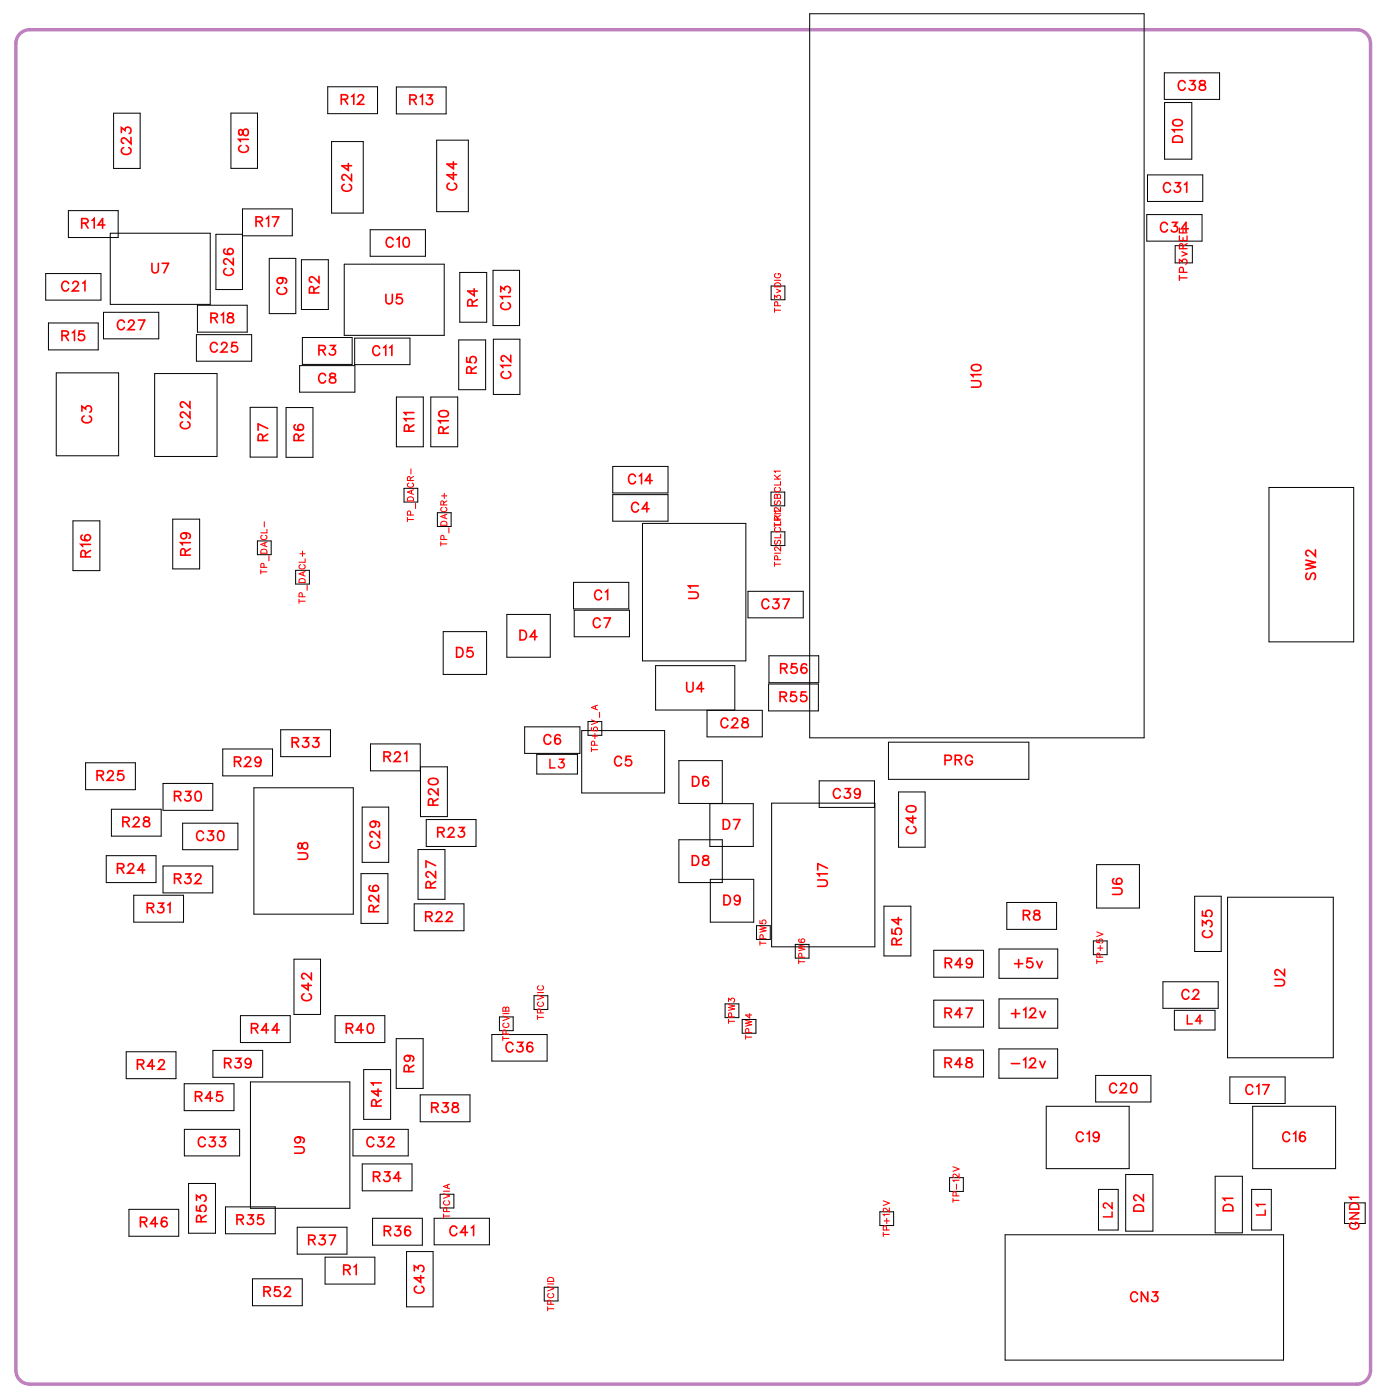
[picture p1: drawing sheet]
<svg xmlns="http://www.w3.org/2000/svg" width="102mm" height="103mm" viewBox="0 0 102 103" stroke-linecap="round" stroke-linejoin="round" font-family="sans-serif">
<defs><g id="words">
<g font-size="1.2" fill="#fff">
<text x="10" y="11.5" transform="rotate(-90 10 11.5)">C23</text>
<text x="18.6" y="11.3" transform="rotate(-90 18.6 11.3)">C18</text>
<text x="25.1" y="8">R12</text>
<text x="30.2" y="8">R13</text>
<text x="86.9" y="7">C38</text>
<text x="87.6" y="10.6" transform="rotate(-90 87.6 10.6)">D10</text>
<text x="6" y="17.1">R14</text>
<text x="18.8" y="17">R17</text>
<text x="26.2" y="14.2" transform="rotate(-90 26.2 14.2)">C24</text>
<text x="34" y="14.1" transform="rotate(-90 34 14.1)">C44</text>
<text x="85.6" y="17.4">C34</text>
<text x="85.8" y="14.5">C31</text>
<text x="4.5" y="21.8">C21</text>
<text x="11.2" y="20.4">U7</text>
<text x="17.5" y="20.4" transform="rotate(-90 17.5 20.4)">C26</text>
<text x="21.5" y="21.8" transform="rotate(-90 21.5 21.8)">C9</text>
<text x="23.8" y="21.7" transform="rotate(-90 23.8 21.7)">R2</text>
<text x="28.4" y="22.7">U5</text>
<text x="28.4" y="18.5">C10</text>
<text x="35.5" y="22.6" transform="rotate(-90 35.5 22.6)">R4</text>
<text x="38" y="22.9" transform="rotate(-90 38 22.9)">C13</text>
<text x="4.5" y="25.4">R15</text>
<text x="8.6" y="24.6">C27</text>
<text x="15.5" y="26.3">C25</text>
<text x="15.5" y="24.1">R18</text>
<text x="23.5" y="28.6">C8</text>
<text x="23.5" y="26.5">R3</text>
<text x="27.5" y="26.5">C11</text>
<text x="35.5" y="27.6" transform="rotate(-90 35.5 27.6)">R5</text>
<text x="38" y="28" transform="rotate(-90 38 28)">C12</text>
<text x="72.7" y="28.6" transform="rotate(-90 72.7 28.6)">U10</text>
<text x="7.1" y="31.3" transform="rotate(-90 7.1 31.3)">C3</text>
<text x="14.3" y="31.7" transform="rotate(-90 14.3 31.7)">C22</text>
<text x="20.1" y="32.6" transform="rotate(-90 20.1 32.6)">R7</text>
<text x="22.7" y="32.6" transform="rotate(-90 22.7 32.6)">R6</text>
<text x="30.9" y="31.9" transform="rotate(-90 30.9 31.9)">R11</text>
<text x="33.4" y="32" transform="rotate(-90 33.4 32)">R10</text>
<text x="7" y="41.2" transform="rotate(-90 7 41.2)">R16</text>
<text x="14.3" y="41" transform="rotate(-90 14.3 41)">R19</text>
<text x="46.3" y="36">C14</text>
<text x="46.6" y="38.1">C4</text>
<text x="38.3" y="47.5">D4</text>
<text x="43.7" y="46.6">C7</text>
<text x="43.8" y="44.6">C1</text>
<text x="51.8" y="44.2" transform="rotate(-90 51.8 44.2)">U1</text>
<text x="56.2" y="45.2">C37</text>
<text x="97.4" y="42.8" transform="rotate(-90 97.4 42.8)">SW2</text>
<text x="33.6" y="48.8">D5</text>
<text x="50.6" y="51.4">U4</text>
<text x="57.5" y="52.1">R55</text>
<text x="57.6" y="50">R56</text>
<text x="7.1" y="57.9">R25</text>
<text x="12.8" y="59.4">R30</text>
<text x="17.2" y="56.9">R29</text>
<text x="21.5" y="55.5">R33</text>
<text x="28.3" y="56.5">R21</text>
<text x="32.6" y="59.5" transform="rotate(-90 32.6 59.5)">R20</text>
<text x="40.1" y="55.2">C6</text>
<text x="45.3" y="56.8">C5</text>
<text x="51.1" y="58.3">D6</text>
<text x="53.2" y="54">C28</text>
<text x="61.5" y="59.2">C39</text>
<text x="69.7" y="56.8">PRG</text>
<text x="8.6" y="64.8">R24</text>
<text x="9" y="61.3">R28</text>
<text x="12.8" y="65.5">R32</text>
<text x="14.5" y="62.4">C30</text>
<text x="23" y="63.5" transform="rotate(-90 23 63.5)">U8</text>
<text x="28.3" y="62.7" transform="rotate(-90 28.3 62.7)">C29</text>
<text x="32.3" y="62.1">R23</text>
<text x="32.5" y="65.6" transform="rotate(-90 32.5 65.6)">R27</text>
<text x="51" y="64.2">D8</text>
<text x="53.3" y="61.5">D7</text>
<text x="61.4" y="65.5" transform="rotate(-90 61.4 65.5)">U17</text>
<text x="67.9" y="61.6" transform="rotate(-90 67.9 61.6)">C40</text>
<text x="10.8" y="67.7">R31</text>
<text x="28.2" y="67.4" transform="rotate(-90 28.2 67.4)">R26</text>
<text x="31.4" y="68.3">R22</text>
<text x="53.4" y="67.1">D9</text>
<text x="66.8" y="69.8" transform="rotate(-90 66.8 69.8)">R54</text>
<text x="69.7" y="71.8">R49</text>
<text x="74.8" y="71.7">+5v</text>
<text x="75.5" y="68.2">R8</text>
<text x="83.1" y="66.1" transform="rotate(-90 83.1 66.1)">U6</text>
<text x="89.8" y="69.3" transform="rotate(-90 89.8 69.3)">C35</text>
<text x="18.5" y="76.6">R44</text>
<text x="23.3" y="73.9" transform="rotate(-90 23.3 73.9)">C42</text>
<text x="25.5" y="76.6">R40</text>
<text x="37.3" y="78">C36</text>
<text x="69.7" y="75.4">R47</text>
<text x="74.6" y="75.4">+12v</text>
<text x="87.2" y="74.1">C2</text>
<text x="95.1" y="72.8" transform="rotate(-90 95.1 72.8)">U2</text>
<text x="10.1" y="79.2">R42</text>
<text x="14.4" y="81.6">R45</text>
<text x="16.5" y="79.1">R39</text>
<text x="28.4" y="81.7" transform="rotate(-90 28.4 81.7)">R41</text>
<text x="30.8" y="79.2" transform="rotate(-90 30.8 79.2)">R9</text>
<text x="31.8" y="82.4">R38</text>
<text x="69.7" y="79.1">R48</text>
<text x="74.6" y="79.1">-12v</text>
<text x="81.9" y="81">C20</text>
<text x="91.9" y="81.1">C17</text>
<text x="14.6" y="85">C33</text>
<text x="22.8" y="85.2" transform="rotate(-90 22.8 85.2)">U9</text>
<text x="27" y="85">C32</text>
<text x="27.5" y="87.5">R34</text>
<text x="79.4" y="84.6">C19</text>
<text x="84.7" y="89.5" transform="rotate(-90 84.7 89.5)">D2</text>
<text x="91.3" y="89.5" transform="rotate(-90 91.3 89.5)">D1</text>
<text x="94.6" y="84.6">C16</text>
<text x="10.3" y="90.9">R46</text>
<text x="15.5" y="90.3" transform="rotate(-90 15.5 90.3)">R53</text>
<text x="17.4" y="90.7">R35</text>
<text x="22.7" y="92.2">R37</text>
<text x="25.3" y="94.4">R1</text>
<text x="28.3" y="91.5">R36</text>
<text x="31.6" y="95.5" transform="rotate(-90 31.6 95.5)">C43</text>
<text x="33.2" y="91.5">C41</text>
<text x="19.4" y="96">R52</text>
<text x="83.4" y="96.4">CN3</text>
</g>
<g font-size="1.1" fill="#fff">
<text x="40.5" y="57">L3</text>
<text x="87.6" y="75.9">L4</text>
<text x="82.4" y="89.9" transform="rotate(-90 82.4 89.9)">L2</text>
<text x="93.7" y="89.8" transform="rotate(-90 93.7 89.8)">L1</text>
<text x="100.6" y="90.8" transform="rotate(-90 100.6 90.8)">GND1</text>
</g>
<text font-size="1" fill="#fff" x="87.9" y="20.8" transform="rotate(-90 87.9 20.8)">TP3vREF</text>
<g font-size=".8" fill="#fff">
<text x="57.8" y="23.1" transform="rotate(-90 57.8 23.1)">TP3vDIG</text>
<text x="30.7" y="38.5" transform="rotate(-90 30.7 38.5)">TP_DACR-</text>
<text x="33.2" y="40.3" transform="rotate(-90 33.2 40.3)">TP_DACR+</text>
<text x="57.8" y="38.9" transform="rotate(-90 57.8 38.9)">TPI2SBCLK1</text>
<text x="57.8" y="41.8" transform="rotate(-90 57.8 41.8)">TPI2SLCLK1</text>
<text x="19.9" y="42.4" transform="rotate(-90 19.9 42.4)">TP_DACL-</text>
<text x="22.7" y="44.6" transform="rotate(-90 22.7 44.6)">TP_DACL+</text>
<text x="44.3" y="55.5" transform="rotate(-90 44.3 55.5)">TP+5V_A</text>
<text x="56.7" y="69.8" transform="rotate(-90 56.7 69.8)">TPW5</text>
<text x="59.6" y="71.2" transform="rotate(-90 59.6 71.2)">TPW6</text>
<text x="81.6" y="71.2" transform="rotate(-90 81.6 71.2)">TP+5V</text>
<text x="37.8" y="76.9" transform="rotate(-90 37.8 76.9)">TPCVIB</text>
<text x="40.3" y="75.3" transform="rotate(-90 40.3 75.3)">TPCVIC</text>
<text x="54.4" y="75.6" transform="rotate(-90 54.4 75.6)">TPW3</text>
<text x="55.7" y="76.8" transform="rotate(-90 55.7 76.8)">TPW4</text>
<text x="33.4" y="90" transform="rotate(-90 33.4 90)">TPCVIA</text>
<text x="71" y="88.8" transform="rotate(-90 71 88.8)">TP-12V</text>
<text x="65.8" y="91.3" transform="rotate(-90 65.8 91.3)">TP+12V</text>
<text x="41.1" y="96.8" transform="rotate(-90 41.1 96.8)">TPCVID</text>
</g>
</g></defs>
<path d="M100.2 102.2a1.02 1.02 0 0 0 1-1v-98a1.02 1.02 0 0 0-1-1h-98a1.02 1.02 0 0 0-1 1v98a1.02 1.02 0 0 0 1 1h98" fill="none" stroke="#bf80bf" stroke-width=".25"/>
<g fill="none" stroke="#000" stroke-width=".07">
<path d="M5 15.6h3.7v1.9h-3.7zM8.1 17.2h7.4v5.3h-7.4zM8.4 8.4h1.9v4h-1.9zM17 8.4h2v4h-2zM17.9 17.3h-2v4.1h2v-6h3.7v2h-3.7M19.9 19.1h1.9v4.1h-1.9zM22.3 19.2h1.9v3.7h-1.9zM24.2 6.4h3.7v2h-3.7zM24.5 10.5h2.3v5.2h-2.3zM25.4 19.5h7.4v5.3h-7.4zM27.3 17h4.1v1.9h-4.1zM29.3 6.4h3.6v2h-3.6z"/>
<path d="M32.2 10.3h2.4v5.3h-2.4zM36.4 20h2v4h-2zM59.8 1h24.7v53.5h-24.7zM84.7 15.8h4v2h-4zM84.7 12.9h4.1v2h-4.1zM85.9 5.4h4.1v1.9h-4.1zM86 7.6h2v4.2h-2zM86.7 18.1h1.3v1.3h-1.3zM3.4 20.2h4.1v2h-4.1zM3.6 23.8h3.7v2h-3.7zM4.2 27.5h4.6v6.2h-4.6zM5.4 38.5h2v3.6h-2z"/>
<path d="M7.6 23.1h4.1v1.9h-4.1zM11.4 27.6h4.6v6.1h-4.6zM12.8 38.3h1.9v3.7h-1.9zM14.5 24.7h4.1v2h-4.1zM14.6 22.5h3.6v2h-3.6zM18.5 30.1h2v3.6h-2zM19 39.9h1v1.1h-1zM21.1 30.1h2v3.7h-2zM22.1 27h4.1v2h-4.1zM22.3 24.9h3.7v2h-3.7zM26.2 25h4.1v1.9h-4.1zM29.3 29.3h1.9v3.7h-1.9z"/>
<path d="M29.8 36.1h1v1h-1zM31.8 29.3h2v3.7h-2zM32.3 37.9h1v1h-1zM33.9 25.1h1.9v3.7h-1.9zM33.9 20.1h2v3.7h-2zM36.4 25h2v4.1h-2zM45.2 34.4h4.1v2h-4.1zM45.2 36.5h4.1v2h-4.1zM47.4 38.6h7.7v10.2h-7.7zM56.9 36.3h1v1h-1zM56.9 39.3h1v1h-1zM56.9 21.1h1v1h-1z"/>
<path d="M93.7 36h6.2v11.4h-6.2zM6.3 56.3h3.7v2h-3.7zM8.2 59.7h3.7v2h-3.7zM12 57.8h3.7v2h-3.7zM16.4 55.3h3.7v2h-3.7zM18.7 58.2h7.4v9.3h-7.4zM20.7 53.9h3.7v2h-3.7zM21.8 42.1h1v1h-1zM26.7 59.6h2v4.1h-2zM27.3 54.9h3.7v2h-3.7zM31 56.6h2v3.7h-2zM32.7 46.6h3.2v3.2h-3.2z"/>
<path d="M37.4 45.4h3.2v3.1h-3.2zM38.7 53.7h4.1v1.9h-4.1zM39.6 55.7h3v1.4h-3zM42.3 43h4.1v2h-4.1zM42.4 45.1h4.1v1.9h-4.1zM42.9 53.9h6.2v4.6h-6.2zM43.4 53.3h1v1h-1zM48.4 49.1h5.8v3.3h-5.8zM50.1 56.2h3.2v3.1h-3.2zM52.2 52.4h4.1v2h-4.1zM52.4 59.3h3.2v3.2h-3.2zM55.2 43.7h4.1v1.9h-4.1z"/>
<path d="M56.7 50.5h3.7v2h-3.7zM56.8 48.4h3.6v2h-3.6zM57 59.3h7.6v10.6h-7.6zM60.5 57.7h4.1v1.9h-4.1zM65.6 54.8h10.3v2.7h-10.3zM66.3 58.5h2v4.1h-2zM7.8 63.2h3.7v2h-3.7zM9.3 77.7h3.7v1.9h-3.7zM9.9 66.1h3.6v2h-3.6zM12 63.9h3.7v2h-3.7zM13.5 60.8h4.1v1.9h-4.1zM15.7 77.6h3.7v1.9h-3.7z"/>
<path d="M17.7 75h3.7v2h-3.7zM18.5 79.9h7.3v9.3h-7.3zM21.7 70.8h2v4.1h-2zM24.7 75h3.7v2h-3.7zM26.7 64.5h1.9v3.7h-1.9zM26.8 79h2v3.6h-2zM29.2 76.7h2v3.7h-2zM30.6 66.7h3.7v2h-3.7zM30.9 62.7h1.9v3.7h-1.9zM31.5 60.5h3.6v2h-3.6zM36.3 76.4h4.1v1.9h-4.1zM36.9 75.1h1v1h-1z"/>
<path d="M39.4 73.5h1v1h-1zM50.1 62h3.2v3.2h-3.2zM52.4 64.9h3.2v3.2h-3.2zM53.5 74.1h1v1h-1zM54.8 75.3h1v1h-1zM55.8 68.3h1.1v1.1h-1.1zM58.7 69.7h1v1h-1zM65.3 66.9h1.9v3.7h-1.9zM68.9 77.5h3.7v2h-3.7zM68.9 70.2h3.7v1.9h-3.7zM68.9 73.8h3.7v2h-3.7zM73.7 77.4h4.4v2.2h-4.4z"/>
<path d="M73.7 70.1h4.4v2.1h-4.4zM73.7 73.8h4.4v2.1h-4.4zM74.3 66.6h3.7v2h-3.7zM80.7 69.5h1v1h-1zM80.9 79.4h4.1v2h-4.1zM81 63.8h3.1v3.2h-3.1zM85.8 72.5h4.1v1.9h-4.1zM86.7 74.6h3v1.4h-3zM88.2 66.2h1.9v4h-1.9zM90.6 66.2h7.8v11.9h-7.8zM90.8 79.5h4.1v2h-4.1zM9.5 89.3h3.7v2h-3.7z"/>
<path d="M13.6 80h3.7v2h-3.7zM13.6 83.4h4.1v1.9h-4.1zM13.9 87.4h2v3.7h-2zM16.6 89.1h3.7v2h-3.7zM18.6 94.4h3.7v2h-3.7zM21.9 90.6h3.7v2h-3.7zM24 92.8h3.7v2h-3.7zM26.1 83.4h4v1.9h-4zM26.7 85.9h3.7v2h-3.7zM27.5 89.9h3.7v2h-3.7zM30 92.4h2v4.1h-2zM31 80.8h3.7v2h-3.7z"/>
<path d="M32 89.9h4.1v2h-4.1zM32.5 88.2h1v1h-1zM40.2 95h1v1.1h-1zM65 89.5h1v1h-1zM70.1 86.9h1v1.1h-1zM74.2 91.2h20.5v9.2h-20.5zM77.2 81.7h6.2v4.6h-6.2zM81.1 87.8h1.4v3h-1.4zM83.1 86.7h2v4.2h-2zM89.7 86.8h2v4.2h-2zM92.4 87.8h1.4v3h-1.4zM92.5 81.7h6.1v4.6h-6.1z"/>
<path d="M99.3 88.8h1.5v1.5h-1.5z"/>
</g>
<g fill="none" stroke="#f00" stroke-width=".12">
<path d="M6 16.5l.4-.1 .1-.1-.2-.2h-.3v.7M6.3 16.5l.2 .3M6.8 16.3l.2-.2v.7M7.7 16.6h-.5l.4-.5v.7M9 9.8v-.4l.2 .2a.24 .24 0 0 1 .4-.2 .25 .25 0 0 1-.1 .5M9.1 10.9a.26 .26 0 0 0-.1 .3 .26 .26 0 0 0 .2 .2h.2a.26 .26 0 0 0 .3-.2 .26 .26 0 0 0-.2-.3M9.7 10.1v.5l-.4-.3-.2-.1-.1 .1v.1l.1 .2M11.2 19.4v.5l.2 .2 .3-.1v-.6M12 19.4h.4l-.3 .7M16.6 18.4h-.1a.35 .35 0 0 0 .3 .4 .35 .35 0 0 0 .4-.2 .22 .22 0 0 0-.2-.3 .22 .22 0 0 0-.2 .3 .22 .22 0 0 0 .2 .2M16.7 19.8a.26 .26 0 0 0-.2 .3 .26 .26 0 0 0 .3 .2h.2a.26 .26 0 0 0 .2-.2 .26 .26 0 0 0-.1-.3M17.2 19.1v.4l-.3-.3-.3-.1-.1 .1v.2l.2 .1"/>
<path d="M17.7 9.6v.3l.1 .1 .3-.5a.24 .24 0 0 1 .2 .3 .24 .24 0 0 1-.2 .2l-.1-.1-.1-.3zM17.8 10.7a.26 .26 0 0 0-.2 .3 .26 .26 0 0 0 .3 .2h.2a.26 .26 0 0 0 .2-.2 .26 .26 0 0 0-.1-.3M18.3 10.3h-.7l.2 .2M18.9 16.3h.4l.1-.2-.2-.1h-.3v.7M19.1 16.3l.3 .4M19.7 16.1l.1-.1v.7M20.1 16h.5l-.4 .7M25.2 7.3h.4l.1-.2-.2-.1h-.3v.7M25.4 13.6a.26 .26 0 0 0-.2 .3 .26 .26 0 0 0 .3 .2h.2a.26 .26 0 0 0 .3-.2 .26 .26 0 0 0-.2-.3M25.4 7.3l.3 .4M25.7 12.1v.5l-.5-.4h.7M25.9 7.1l.2-.1v.7"/>
<path d="M25.9 12.9v.4l-.3-.3-.2-.1-.2 .1v.2l.2 .1M26.4 7.2l.2-.2h.1l.1 .1-.1 .3-.3 .3h.5M29 17.7a.26 .26 0 0 0-.3-.2 .26 .26 0 0 0-.2 .3v.2a.26 .26 0 0 0 .2 .2 .26 .26 0 0 0 .3-.1M29.3 17.7l.2-.2v.7M29.8 17.6l.2-.1a.37 .37 0 0 1 .2 .4 .37 .37 0 0 1-.2 .3 .45 .45 0 0 1-.2-.6zM30.3 7.3h.4v-.2l-.1-.1h-.3v.7M30.5 7.3l.2 .4M31 7.1l.2-.1v.7M31.5 7h.4l-.2 .3a.24 .24 0 0 1 .2 .4 .24 .24 0 0 1-.4-.1M33.2 13.5a.26 .26 0 0 0-.2 .3 .26 .26 0 0 0 .3 .2h.1a.26 .26 0 0 0 .3-.2 .26 .26 0 0 0-.2-.3M33.5 12.7v.5l-.5-.3h.7M33.5 11.9v.6l-.5-.4h.7"/>
<path d="M86.2 16.6a.26 .26 0 0 0-.3-.2 .26 .26 0 0 0-.2 .3v.2a.26 .26 0 0 0 .2 .2 .26 .26 0 0 0 .3-.1M86.4 13.7a.26 .26 0 0 0-.3-.2 .26 .26 0 0 0-.2 .3v.1a.26 .26 0 0 0 .2 .3 .26 .26 0 0 0 .3-.2M86.5 16.4h.4l-.2 .3a.24 .24 0 0 1 .2 .4 .24 .24 0 0 1-.4-.1M86.6 8.9l.3-.1a.3 .3 0 0 1 .4 .3 .38 .38 0 0 1-.4 .2 .38 .38 0 0 1-.3-.3zM86.7 10.1l.1-.1 .4 .1 .1 .4h-.7zM86.7 13.5h.4l-.2 .3a.24 .24 0 0 1 .2 .3 .24 .24 0 0 1-.4 0M87.3 9.6h-.7l.1 .1M87.4 13.6l.2-.1v.7M87.5 6.1a.26 .26 0 0 0-.3-.1 .26 .26 0 0 0-.2 .2v.2a.26 .26 0 0 0 .2 .3 .26 .26 0 0 0 .3-.2M87.7 16.9h-.5l.3-.5v.7M87.8 6h.4l-.2 .2a.24 .24 0 0 1 .2 .4 .24 .24 0 0 1-.4-.1M88.6 6v.2l.3 .1 .1 .1a.24 .24 0 0 1-.2 .3 .24 .24 0 0 1-.3-.3l.5-.3-.1-.1z"/>
<path d="M4.6 24.8l.4-.1v-.1l-.1-.2h-.3v.7M4.8 24.8l.2 .3M5.1 20.9a.26 .26 0 0 0-.3-.1 .26 .26 0 0 0-.2 .2v.2a.26 .26 0 0 0 .2 .3 .26 .26 0 0 0 .3-.2M5.3 24.6l.2-.2v.7M5.4 20.9l.1-.1h.2l.1 .1-.1 .2-.4 .4h.5M6 30.4v-.4l.3 .2a.24 .24 0 0 1 .4-.2 .24 .24 0 0 1-.1 .4M6.1 39.5h-.1a.35 .35 0 0 0 .3 .5 .35 .35 0 0 0 .4-.3 .22 .22 0 0 0-.2-.2 .22 .22 0 0 0-.3 .2 .22 .22 0 0 0 .2 .2M6.1 20.9l.2-.1v.7M6.2 24.4h-.4v.3a.25 .25 0 0 1 .4 0 .25 .25 0 0 1-.1 .4 .25 .25 0 0 1-.3-.1M6.2 30.7a.26 .26 0 0 0-.2 .3 .26 .26 0 0 0 .3 .2h.2a.26 .26 0 0 0 .3-.2 .26 .26 0 0 0-.2-.3M9.2 23.8a.26 .26 0 0 0-.3-.2 .26 .26 0 0 0-.2 .3v.2a.26 .26 0 0 0 .2 .2 .26 .26 0 0 0 .3-.1M9.5 23.8l.1-.2h.2l.1 .2-.1 .2-.3 .3h.4"/>
<path d="M10.2 23.6h.5l-.4 .7M13.5 31.1a.26 .26 0 0 0-.2 .3 .26 .26 0 0 0 .3 .2h.2a.26 .26 0 0 0 .2-.2 .26 .26 0 0 0-.1-.3M13.6 39.3a.22 .22 0 0 1 .2 .3 .22 .22 0 0 1-.4 .1 .22 .22 0 0 1 0-.3l.2-.1a.34 .34 0 0 1 .4 .3l-.1 .2M14 30.4v.5l-.3-.4-.3-.1-.1 .2v.1l.2 .1M14 29.6v.5l-.3-.3-.3-.1-.1 .1v.1l.2 .2M15.6 23.5l.4-.1v-.1l-.1-.2h-.3v.7M15.8 23.5l.2 .3M16 25.5a.26 .26 0 0 0-.3-.2 .26 .26 0 0 0-.2 .3v.1a.26 .26 0 0 0 .2 .3 .26 .26 0 0 0 .3-.2M16.3 23.3l.2-.2v.7M16.4 25.5l.1-.2h.1l.2 .1-.1 .3-.4 .3h.5M16.8 23.2v.2l.3 .1 .1 .1a.24 .24 0 0 1-.2 .2 .24 .24 0 0 1-.2-.2l.4-.3v-.1zM17.5 25.3h-.4v.3a.25 .25 0 0 1 .4 0 .25 .25 0 0 1-.1 .4 .25 .25 0 0 1-.3-.1"/>
<path d="M19.4 32.5v-.4h-.2l-.1 .1v.3h.7M19.8 32.1l-.4 .2M19.8 31.6l-.7-.3v.5M20.6 21.2a.26 .26 0 0 0-.2 .3 .26 .26 0 0 0 .3 .2h.2a.26 .26 0 0 0 .3-.2 .26 .26 0 0 0-.2-.3M20.7 20.5a.22 .22 0 0 1 .2 .3 .22 .22 0 0 1-.4 .1 .22 .22 0 0 1 .1-.4h.1a.34 .34 0 0 1 .5 .3l-.1 .1M21.8 31.4h-.1a.35 .35 0 0 0 .3 .4 .35 .35 0 0 0 .4-.2 .22 .22 0 0 0-.2-.3 .22 .22 0 0 0-.2 .2 .22 .22 0 0 0 .2 .3M22 32.5v-.4h-.2l-.1 .1v.3h.7M22.4 32.1l-.4 .2M23.2 21.6l-.1-.4h-.1l-.2 .1v.3h.7M23.5 25.8h.4l.1-.2-.2-.1h-.3v.7M23.5 20.4v.5l-.3-.4-.2-.1-.2 .2v.1l.2 .1M23.5 21.2l-.3 .2"/>
<path d="M23.8 25.8l.2 .4M24 27.7a.26 .26 0 0 0-.3-.1 .26 .26 0 0 0-.2 .2v.2a.26 .26 0 0 0 .2 .3 .26 .26 0 0 0 .3-.2M24.4 25.5h.3l-.2 .3a.24 .24 0 0 1 .2 .4 .24 .24 0 0 1-.4-.1M24.4 27.6v.2l.3 .1 .1 .1a.24 .24 0 0 1-.2 .3 .24 .24 0 0 1-.3-.3l.5-.3-.1-.1zM28 25.7a.26 .26 0 0 0-.3-.2 .26 .26 0 0 0-.2 .3v.2a.26 .26 0 0 0 .2 .2 .26 .26 0 0 0 .3-.1M28.3 25.7l.2-.2v.7M28.5 21.7v.5l.2 .2 .2-.1 .1-.6M28.8 25.7l.1-.2v.7M29.6 21.7h-.3v.3a.25 .25 0 0 1 .4 0 .25 .25 0 0 1-.1 .4 .25 .25 0 0 1-.4-.1M30.2 31.8v-.4h-.2l-.2 .1v.3h.8M30.6 30.9h-.8l.2 .2M30.6 30.5h-.8l.2 .1"/>
<path d="M30.6 31.4l-.4 .2M32.4 30.4l.3-.1a.3 .3 0 0 1 .4 .3 .38 .38 0 0 1-.4 .2 .38 .38 0 0 1-.3-.3zM32.7 32v-.4l-.2-.1-.1 .2v.3h.7M33.1 31.1h-.7l.1 .1M33.1 31.5l-.4 .3M34.4 26.4v.3l.4 .1a.25 .25 0 0 1-.1-.4 .25 .25 0 0 1 .4 0 .25 .25 0 0 1-.1 .4M34.8 27.5v-.4h-.2l-.2 .1v.3h.8M34.9 22.6l-.1-.4-.1-.1-.2 .2v.3h.7M35 21.3v.5l-.5-.3h.7M35.2 27.1l-.4 .2M35.2 22.1l-.3 .2M37 21.5v-.3l.2 .2a.24 .24 0 0 1 .4-.2 .24 .24 0 0 1-.1 .4"/>
<path d="M37.1 22.3a.26 .26 0 0 0-.1 .3 .26 .26 0 0 0 .2 .3h.2a.26 .26 0 0 0 .3-.3 .26 .26 0 0 0-.2-.3M37.2 27.4a.26 .26 0 0 0-.2 .3 .26 .26 0 0 0 .3 .2h.1a.26 .26 0 0 0 .3-.2 .26 .26 0 0 0-.2-.3M37.7 21.9h-.7l.1 .2M37.7 27h-.7l.1 .2M37.7 26.2v.5l-.3-.3-.3-.1-.1 .1v.1l.2 .2M46.9 35.2a.26 .26 0 0 0-.3-.2 .26 .26 0 0 0-.2 .3v.1a.26 .26 0 0 0 .2 .3 .26 .26 0 0 0 .3-.1M47.1 37.3a.26 .26 0 0 0-.3-.2 .26 .26 0 0 0-.2 .3v.1a.26 .26 0 0 0 .2 .3 .26 .26 0 0 0 .3-.2M47.2 35.1l.2-.1v.7M47.9 37.6h-.5l.4-.5v.7M48.1 35.5h-.5l.4-.5v.7M71.7 28.1h.5l.2 .2-.1 .3h-.6M71.7 27l.3-.1a.3 .3 0 0 1 .4 .3 .38 .38 0 0 1-.4 .2 .38 .38 0 0 1-.3-.3z"/>
<path d="M72.4 27.7h-.7l.1 .1M6.3 41.1v-.4l-.2-.1-.1 .2v.3h.7M6.7 40.2h-.7l.1 .2M6.7 40.6l-.4 .3M7.2 57.2h.4v-.2l-.1-.1h-.3v.7M7.4 57.2l.2 .4M8 57.1l.1-.2h.1l.2 .1-.1 .3-.4 .3h.5M9.1 56.9h-.4v.3a.25 .25 0 0 1 .4 0 .25 .25 0 0 1-.1 .4 .25 .25 0 0 1-.3-.1M12.9 58.8l.4-.1 .1-.1-.2-.2h-.3v.7M13.1 58.8l.3 .3M13.7 41l-.1-.4-.1-.1-.2 .2v.3h.7M13.7 58.4h.4l-.2 .3a.24 .24 0 0 1 .1 .4 .24 .24 0 0 1-.4-.1"/>
<path d="M14 40.1h-.7l.2 .1M14 40.5l-.3 .3M14.5 58.5l.1-.1a.37 .37 0 0 1 .3 .4 .37 .37 0 0 1-.3 .3 .45 .45 0 0 1-.1-.6zM17.3 56.2h.4l.1-.2-.2-.1h-.3v.7M17.5 56.2l.3 .4M18.1 56.1l.1-.2h.2l.1 .1-.1 .3-.3 .3h.4M19.3 56.1a.22 .22 0 0 1-.3 .2 .22 .22 0 0 1-.1-.3 .22 .22 0 0 1 .3 0l.1 .1a.34 .34 0 0 1-.3 .5l-.2-.1M21.6 54.8h.4v-.2l-.1-.1h-.3v.7M21.8 54.8l.2 .4M22.4 54.5h.4l-.2 .2a.24 .24 0 0 1 .1 .4 .24 .24 0 0 1-.4-.1M23.1 54.5h.4l-.2 .2a.24 .24 0 0 1 .2 .4 .24 .24 0 0 1-.4-.1M28.3 55.9l.5-.1v-.2l-.2-.1h-.3v.7"/>
<path d="M28.6 55.9l.2 .3M29.1 55.7l.2-.2h.1l.1 .1-.1 .3-.3 .3h.5M29.9 55.6l.1-.1v.7M31.7 57.6l.2-.1a.3 .3 0 0 1 .4 .2 .38 .38 0 0 1-.3 .2 .38 .38 0 0 1-.4-.2zM32 59.4l-.1-.4h-.1l-.2 .1v.3h.7M32.3 58.2v.5l-.3-.3-.2-.1-.2 .1v.1l.2 .2M32.3 59l-.3 .2M33.7 47.8h.2a.38 .38 0 0 1 .3 .4 .38 .38 0 0 1-.3 .3h-.2zM34.9 47.8h-.4v.3a.25 .25 0 0 1 .4 0 .25 .25 0 0 1-.1 .4 .25 .25 0 0 1-.3-.1M38.4 46.5h.2a.38 .38 0 0 1 .3 .4 .38 .38 0 0 1-.3 .3h-.2zM39.6 47h-.5l.4-.5v.7M40.7 54.4a.26 .26 0 0 0-.3-.2 .26 .26 0 0 0-.2 .3v.2a.26 .26 0 0 0 .2 .2 .26 .26 0 0 0 .3-.1"/>
<path d="M41.3 54.3a.35 .35 0 0 0-.4 .2 .35 .35 0 0 0 .2 .4 .22 .22 0 0 0 .3-.2 .22 .22 0 0 0-.2-.2 .22 .22 0 0 0-.3 .2M44.3 45.8a.26 .26 0 0 0-.3-.2 .26 .26 0 0 0-.2 .3v.2a.26 .26 0 0 0 .2 .2 .26 .26 0 0 0 .3-.1M44.4 43.7a.26 .26 0 0 0-.3-.1 .26 .26 0 0 0-.2 .2v.2a.26 .26 0 0 0 .2 .3 .26 .26 0 0 0 .3-.2M44.6 45.6h.5l-.4 .7M44.7 43.7l.2-.1v.7M45.9 56a.26 .26 0 0 0-.3-.2 .26 .26 0 0 0-.2 .3v.2a.26 .26 0 0 0 .2 .2 .26 .26 0 0 0 .3-.1M46.6 55.8h-.4v.3a.25 .25 0 0 1 .4 0 .25 .25 0 0 1-.1 .4 .25 .25 0 0 1-.3-.1M50.7 50.4v.5l.2 .2 .2-.1 .1-.6M50.8 43.7h.5l.2 .2-.1 .2-.6 .1M51.1 57.3h.3a.38 .38 0 0 1 .2 .4 .38 .38 0 0 1-.2 .3h-.3zM51.5 43.3h-.7l.2 .1M51.9 50.9h-.5l.4-.5v.7"/>
<path d="M52.3 57.4h-.1a.35 .35 0 0 0-.4 .2 .35 .35 0 0 0 .3 .4 .22 .22 0 0 0 .2-.2 .22 .22 0 0 0-.2-.2 .22 .22 0 0 0-.2 .2M53.7 53.2a.26 .26 0 0 0-.3-.2 .26 .26 0 0 0-.2 .3v.2a.26 .26 0 0 0 .2 .2 .26 .26 0 0 0 .3-.1M54 53.2l.2-.2h.1l.2 .2-.1 .2-.4 .3h.5M54.8 53.1v.2l.3 .1 .1 .1a.24 .24 0 0 1-.2 .2 .24 .24 0 0 1-.2-.2l.4-.3v-.1zM56.8 44.4a.26 .26 0 0 0-.3-.2 .26 .26 0 0 0-.3 .3v.2a.26 .26 0 0 0 .3 .2 .26 .26 0 0 0 .3-.1M57.1 44.2h.4l-.2 .3a.24 .24 0 0 1 .1 .4 .24 .24 0 0 1-.4-.1M57.6 51.4h.4l.1-.2-.2-.1h-.3v.7M57.6 49.3h.4l.1-.2-.2-.1h-.3v.7M57.8 44.2h.5l-.4 .7M57.8 51.4l.3 .4M57.9 49.3l.2 .4M58.7 51.1h-.3v.3a.25 .25 0 0 1 .4 0 .25 .25 0 0 1-.1 .4 .25 .25 0 0 1-.4-.1"/>
<path d="M58.8 49h-.4v.3a.25 .25 0 0 1 .4 0 .25 .25 0 0 1-.1 .4 .25 .25 0 0 1-.3-.1M59.5 51.1h-.3l-.1 .3a.25 .25 0 0 1 .4 0 .25 .25 0 0 1 0 .4 .25 .25 0 0 1-.4-.1M59.5 49.1v-.1a.35 .35 0 0 0-.4 .3 .35 .35 0 0 0 .2 .4 .22 .22 0 0 0 .3-.2 .22 .22 0 0 0-.2-.2 .22 .22 0 0 0-.3 .2M62 58.4a.26 .26 0 0 0-.3-.2 .26 .26 0 0 0-.2 .3v.2a.26 .26 0 0 0 .2 .2 .26 .26 0 0 0 .3-.1M62.4 58.2h.3l-.2 .3a.24 .24 0 0 1 .2 .4 .24 .24 0 0 1-.4-.1M63.5 58.5a.22 .22 0 0 1-.3 .2 .22 .22 0 0 1-.1-.4 .22 .22 0 0 1 .4 0v.2a.34 .34 0 0 1-.3 .4l-.1-.1M66.9 59.6l.3-.1a.3 .3 0 0 1 .4 .3 .38 .38 0 0 1-.4 .2 .38 .38 0 0 1-.3-.3zM69.8 56.1h.4v-.3h-.4v.7M70.5 56.1h.4l.1-.3h-.5v.7M70.8 56.1l.2 .4M71.8 55.9a.26 .26 0 0 0-.3-.1 .26 .26 0 0 0-.2 .2v.2a.25 .25 0 0 0 .2 .3 .25 .25 0 0 0 .3-.3h-.2M96.4 41.4l.7 .1-.7 .2 .7 .2-.7 .1"/>
<path d="M96.5 42.3l-.1 .2 .1 .3 .2-.1 .2-.4h.1l.1 .2-.1 .3M97.1 40.6v.5l-.3-.4-.3-.1-.1 .2v.1l.2 .1M8.7 64.1h.4v-.2l-.1-.1h-.3v.7M8.9 64.1l.2 .4M9.1 60.7l.4-.1v-.1l-.1-.2h-.3v.7M9.3 60.7l.2 .3M9.5 63.9l.1-.1h.1l.2 .1-.1 .2-.4 .4h.5M9.9 60.5l.1-.2h.1l.2 .2-.1 .2-.4 .3h.5M10.1 78.6l.5-.1v-.1l-.2-.2h-.3v.7M10.4 78.6l.2 .3M10.6 60.4v.2l.4 .1 .1 .1a.24 .24 0 0 1-.3 .3 .24 .24 0 0 1-.2-.3l.4-.3v-.1zM10.7 64.2h-.5l.3-.4v.7"/>
<path d="M10.9 67h.4v-.2l-.1-.1h-.3v.7M11.1 67l.2 .4M11.4 78.7h-.5l.3-.5v.7M11.7 66.7h.4l-.2 .3a.24 .24 0 0 1 .1 .3 .24 .24 0 0 1-.4 0M11.7 78.4l.2-.2h.1l.1 .2-.1 .2-.3 .3h.5M12.4 66.8l.2-.1v.7M12.9 64.9l.4-.1 .1-.1-.2-.2h-.3v.7M13.1 64.9l.3 .3M13.7 64.5h.4l-.2 .3a.24 .24 0 0 1 .1 .4 .24 .24 0 0 1-.4-.1M14.4 64.7l.2-.2h.1l.1 .2-.1 .2-.3 .3h.5M15 61.5a.26 .26 0 0 0-.3-.2 .26 .26 0 0 0-.2 .3v.2a.26 .26 0 0 0 .2 .3 .26 .26 0 0 0 .3-.2M15.4 61.4h.3l-.2 .2a.24 .24 0 0 1 .2 .4 .24 .24 0 0 1-.4-.1"/>
<path d="M16.2 61.4h.1a.37 .37 0 0 1 .2 .3 .37 .37 0 0 1-.2 .4 .45 .45 0 0 1-.1-.7zM16.6 78.5l.4-.1 .1-.1-.2-.2h-.3v.7M16.8 78.5l.3 .3M17.4 78.1h.4l-.2 .3a.24 .24 0 0 1 .1 .4 .24 .24 0 0 1-.4-.1M18.5 78.4a.22 .22 0 0 1-.3 .2 .22 .22 0 0 1-.1-.4 .22 .22 0 0 1 .4 0v.2a.34 .34 0 0 1-.2 .4l-.2-.1M18.6 75.9h.4v-.2l-.1-.1h-.3v.7M18.8 75.9l.2 .4M19.8 76h-.5l.4-.4v.7M20.6 76h-.5l.3-.4v.7M22 63h.5l.2 .2-.1 .2h-.6M22 62.3v.3l.2 .1 .3-.5a.24 .24 0 0 1 .2 .3 .24 .24 0 0 1-.2 .2l-.2-.1-.1-.3zM22.4 73.4a.26 .26 0 0 0-.1 .3 .26 .26 0 0 0 .2 .2h.2a.26 .26 0 0 0 .3-.2 .26 .26 0 0 0-.2-.3"/>
<path d="M22.7 72.6v.5l-.4-.3h.7M23 71.8v.5l-.4-.3-.2-.1-.1 .1v.1l.1 .2M25.6 75.9h.4v-.2l-.1-.1h-.3v.7M25.8 75.9l.2 .4M26.8 76h-.5l.4-.4v.7M27.2 75.6h.1a.37 .37 0 0 1 .3 .3 .37 .37 0 0 1-.3 .4 .45 .45 0 0 1-.1-.7zM27.3 65.4a.35 .35 0 0 0 .2 .5 .35 .35 0 0 0 .4-.3 .22 .22 0 0 0-.2-.2 .22 .22 0 0 0-.2 .2 .22 .22 0 0 0 .2 .2M27.5 62.1a.26 .26 0 0 0-.2 .3 .26 .26 0 0 0 .3 .2h.1a.26 .26 0 0 0 .3-.2 .26 .26 0 0 0-.2-.3M27.5 60.6a.22 .22 0 0 1 .2 .3 .22 .22 0 0 1-.3 .1 .22 .22 0 0 1 0-.3l.1-.1a.34 .34 0 0 1 .5 .3l-.1 .1M27.6 67.3l-.1-.4-.1-.1-.2 .2v.3h.7M27.9 66.1v.5l-.3-.4-.2-.1-.2 .2v.1l.2 .1M27.9 66.8l-.3 .3"/>
<path d="M28 61.4v.4l-.3-.3-.3-.1-.1 .1v.2l.2 .1M28.1 80h-.7l.2 .1M30.1 77.9a.22 .22 0 0 1 .2 .3 .22 .22 0 0 1-.4 .1 .22 .22 0 0 1 0-.3l.2-.1a.34 .34 0 0 1 .4 .3l-.1 .1M30.2 79.1l-.1-.4-.1-.1-.2 .2v.3h.7M30.5 78.6l-.3 .3M31.4 67.7l.4-.1 .1-.1-.2-.2h-.3v.7M31.7 67.7l.2 .3M31.8 65.6v-.5h-.2l-.2 .1v.4h.8M32.2 64.3v.5l-.4-.3-.2-.1-.2 .1v.1l.2 .2M32.2 65.1l-.4 .2M32.2 63.9l-.8-.3v.4M32.2 67.5l.1-.2h.2l.1 .2-.1 .2-.3 .3h.4"/>
<path d="M32.3 61.4h.4l.1-.2-.2-.1h-.3v.7M32.5 61.4l.3 .4M33 67.5l.1-.2h.1l.2 .2-.1 .2-.4 .3h.5M33.1 61.3l.1-.2h.2l.1 .1-.1 .3-.3 .3h.4M33.9 61.1h.4l-.2 .3a.24 .24 0 0 1 .1 .3 .24 .24 0 0 1-.4 0M37.9 77.1a.26 .26 0 0 0-.3-.1 .26 .26 0 0 0-.2 .2v.2a.26 .26 0 0 0 .2 .3 .26 .26 0 0 0 .3-.2M38.2 77h.4l-.2 .2a.24 .24 0 0 1 .2 .4 .25 .25 0 0 1-.5-.1M39.3 77.1v-.1a.35 .35 0 0 0-.5 .2 .35 .35 0 0 0 .3 .5 .22 .22 0 0 0 .2-.2 .22 .22 0 0 0-.2-.3 .22 .22 0 0 0-.2 .2M51.1 63.2h.2a.38 .38 0 0 1 .3 .3 .38 .38 0 0 1-.3 .4h-.2zM51.9 63.2v.2l.3 .1 .1 .1a.24 .24 0 0 1-.2 .3 .24 .24 0 0 1-.2-.3l.4-.3v-.1zM53.4 60.5h.2a.38 .38 0 0 1 .3 .4 .38 .38 0 0 1-.3 .3h-.2zM53.4 66.1h.3a.38 .38 0 0 1 .2 .4 .38 .38 0 0 1-.2 .3h-.3z"/>
<path d="M54.1 60.5h.5l-.3 .7M54.6 66.3a.22 .22 0 0 1-.3 .2 .22 .22 0 0 1-.1-.3 .22 .22 0 0 1 .4 0v.1a.34 .34 0 0 1-.2 .5l-.2-.1M60.4 65h.5l.2 .2-.1 .2h-.6M61.1 64.5h-.7l.1 .2M61.1 64.1l-.7-.3v.4M65.8 68.6v.3l.3 .1a.25 .25 0 0 1 0-.4 .25 .25 0 0 1 .4 0 .25 .25 0 0 1-.1 .4M66.2 69.7l-.1-.4h-.1l-.2 .1v.3h.7M66.3 67.7v.5l-.5-.3h.7M66.5 69.3l-.3 .2M67.1 61a.26 .26 0 0 0-.2 .3 .26 .26 0 0 0 .3 .2h.1a.26 .26 0 0 0 .3-.2 .26 .26 0 0 0-.2-.3M67.4 60.2v.5l-.5-.3h.7M69.8 74.8l.4-.1v-.1l-.1-.2h-.3v.7"/>
<path d="M69.8 78.5l.4-.1v-.2l-.1-.1h-.3v.7M69.8 71.1h.4v-.2l-.1-.2h-.3v.8M70 74.8l.2 .3M70 78.5l.2 .3M70 71.1l.2 .4M71 74.9h-.5l.4-.5v.7M71 78.6h-.5l.4-.5v.7M71 71.2h-.5l.4-.5v.8M71.3 74.4h.5l-.4 .7M71.4 78.1v.3l.3 .1 .1 .1a.24 .24 0 0 1-.3 .2 .24 .24 0 0 1-.2-.2l.4-.3v-.2zM71.8 71a.22 .22 0 0 1-.3 .2 .22 .22 0 0 1-.1-.4 .22 .22 0 0 1 .3 0l.1 .2a.34 .34 0 0 1-.3 .5l-.1-.1M74.7 78.5h.6"/>
<path d="M74.7 74.8h.6M74.9 71.1h.6M75 74.5v.6M75.2 70.8v.7M75.5 67.6l.4-.1 .1-.1-.2-.2h-.3v.7M75.5 78.3l.2-.2v.7M75.6 74.6l.1-.2v.7M75.8 67.6l.2 .3M76 78.3l.2-.2h.1l.1 .2-.1 .2-.3 .3h.5M76 74.6l.2-.2h.1l.1 .2-.1 .2-.3 .3h.5M76.2 70.7h-.4v.3a.25 .25 0 0 1 .4 0 .25 .25 0 0 1-.1 .4 .25 .25 0 0 1-.3-.1M76.4 67.3v.2l.3 .1 .1 .1a.24 .24 0 0 1-.3 .2 .24 .24 0 0 1-.2-.2l.4-.3v-.1z"/>
<path d="M76.5 71l.2 .5 .2-.5M76.8 78.4l.2 .4 .2-.4M76.8 74.7l.2 .4 .2-.4M82.1 65.6h.5l.2 .2-.1 .2h-.6M82.2 64.9a.35 .35 0 0 0 .2 .4 .35 .35 0 0 0 .4-.2 .22 .22 0 0 0-.2-.3 .22 .22 0 0 0-.2 .2 .22 .22 0 0 0 .2 .3M87.8 73.2a.26 .26 0 0 0-.3-.1 .26 .26 0 0 0-.2 .2v.2a.26 .26 0 0 0 .2 .3 .26 .26 0 0 0 .3-.2M88.1 73.2l.1-.1h.1l.2 .1-.1 .2-.4 .4h.5M88.8 68.4v-.4l.2 .2a.24 .24 0 0 1 .4-.2 .24 .24 0 0 1-.1 .4M88.8 67.3v.3h.3a.25 .25 0 0 1 0-.3 .25 .25 0 0 1 .3 0 .25 .25 0 0 1-.1 .4M88.9 68.7a.26 .26 0 0 0-.1 .3 .26 .26 0 0 0 .2 .2h.2a.26 .26 0 0 0 .3-.2 .26 .26 0 0 0-.2-.3M94.1 72.3h.5l.2 .2-.1 .3h-.6M94.8 71.6v.4l-.3-.3-.3-.1-.1 .1v.2l.2 .1"/>
<path d="M10.4 90.2h.4v-.2l-.1-.1h-.3v.7M10.6 90.2l.2 .4M11.6 90.3h-.5l.4-.4v.7M12.3 90v-.1a.35 .35 0 0 0-.4 .3 .35 .35 0 0 0 .2 .4 .22 .22 0 0 0 .2-.2 .22 .22 0 0 0-.2-.3 .22 .22 0 0 0-.2 .2M14.4 80.9h.4l.1-.2-.2-.1h-.3v.7M14.5 89v.4h.3a.25 .25 0 0 1 0-.4 .25 .25 0 0 1 .4 .1 .25 .25 0 0 1-.1 .3M14.5 88.6v-.3l.3 .2a.24 .24 0 0 1 .4-.2 .24 .24 0 0 1-.1 .4M14.7 80.9l.2 .4M14.8 90.2v-.4l-.2-.1-.1 .2v.3h.7M15.1 84.1a.26 .26 0 0 0-.2-.1 .26 .26 0 0 0-.3 .2v.2a.26 .26 0 0 0 .3 .3 .26 .26 0 0 0 .2-.2M15.2 89.7l-.4 .3M15.5 84h.4l-.2 .2a.24 .24 0 0 1 .1 .4 .24 .24 0 0 1-.4-.1"/>
<path d="M15.7 81.1h-.5l.3-.5v.7M16.3 84h.3l-.2 .2a.24 .24 0 0 1 .2 .4 .24 .24 0 0 1-.4-.1M16.4 80.6h-.4v.3a.25 .25 0 0 1 .4 0 .25 .25 0 0 1-.1 .4 .25 .25 0 0 1-.3-.1M17.5 90h.4l.1-.2-.2-.1h-.3v.7M17.7 90l.3 .4M18.3 89.7h.4l-.2 .3a.24 .24 0 0 1 .2 .3 .25 .25 0 0 1-.5 0M19.4 89.7h-.3l-.1 .3a.25 .25 0 0 1 .4 0 .25 .25 0 0 1 0 .4 .25 .25 0 0 1-.4-.1M19.5 95.3h.4l.1-.2-.2-.1h-.3v.7M19.7 95.3l.3 .4M20.6 95h-.3v.3a.25 .25 0 0 1 .4 0 .25 .25 0 0 1-.1 .4 .25 .25 0 0 1-.4-.1M21 95.2l.2-.2h.1l.1 .1-.1 .3-.3 .3h.5M21.8 84.7h.5l.2 .2-.1 .2h-.6"/>
<path d="M22 83.9a.22 .22 0 0 1 .2 .3 .22 .22 0 0 1-.4 .1 .22 .22 0 0 1 .1-.3l.1-.1a.34 .34 0 0 1 .5 .3l-.1 .2M22.8 91.5h.4l.1-.2-.2-.1h-.3v.7M23 91.5l.3 .4M23.6 91.2h.4l-.2 .3a.24 .24 0 0 1 .2 .3 .25 .25 0 0 1-.5 0M24.3 91.2h.5l-.4 .7M25.4 93.7h.4v-.2l-.1-.1h-.3v.7M25.6 93.7l.2 .4M26.1 93.5l.2-.1v.7M27.6 86.9l.4-.1v-.1l-.1-.2h-.3v.7M27.6 84.1a.26 .26 0 0 0-.3-.1 .26 .26 0 0 0-.2 .2v.2a.26 .26 0 0 0 .2 .3 .26 .26 0 0 0 .3-.2M27.8 81.7l-.1-.4-.1-.1-.2 .2v.3h.7M27.8 86.9l.2 .3"/>
<path d="M27.9 80.4v.5l-.5-.3h.7M27.9 84h.4l-.2 .2a.24 .24 0 0 1 .2 .4 .24 .24 0 0 1-.4-.1M28.1 81.2l-.3 .2M28.4 90.9l.4-.1v-.1l-.1-.2h-.3v.7M28.4 86.5h.4l-.2 .3a.24 .24 0 0 1 .1 .4 .24 .24 0 0 1-.4-.1M28.6 90.9l.2 .3M28.7 84.1l.1-.1h.1l.2 .1-.1 .2-.4 .4h.5M29.2 90.5h.4l-.2 .3a.24 .24 0 0 1 .1 .4 .24 .24 0 0 1-.4-.1M29.6 87h-.5l.3-.5v.7M30.3 90.6h-.1a.35 .35 0 0 0-.4 .2 .35 .35 0 0 0 .3 .4 .22 .22 0 0 0 .2-.2 .22 .22 0 0 0-.2-.2 .22 .22 0 0 0-.2 .2M30.6 93.8v-.3l.3 .2a.24 .24 0 0 1 .3-.2 .24 .24 0 0 1 0 .4M30.8 95a.26 .26 0 0 0-.2 .3 .26 .26 0 0 0 .3 .2h.1a.26 .26 0 0 0 .3-.2 .26 .26 0 0 0-.2-.3"/>
<path d="M31.1 94.2v.5l-.5-.4h.7M31.9 81.8l.4-.1v-.1l-.1-.2h-.3v.7M32.1 81.8l.2 .3M32.7 81.4h.4l-.2 .3a.24 .24 0 0 1 .1 .4 .24 .24 0 0 1-.4-.1M33.4 81.5v.2l.3 .1 .1 .1a.24 .24 0 0 1-.2 .2 .24 .24 0 0 1-.2-.2l.4-.3v-.1zM33.7 90.7a.26 .26 0 0 0-.3-.2 .26 .26 0 0 0-.2 .3v.2a.26 .26 0 0 0 .2 .2 .26 .26 0 0 0 .3-.1M34.5 91h-.5l.3-.5v.7M34.8 90.7l.2-.2v.7M80 83.7a.26 .26 0 0 0-.3-.1 .26 .26 0 0 0-.2 .2v.2a.26 .26 0 0 0 .2 .3 .26 .26 0 0 0 .3-.2M80.2 83.7l.2-.1v.7M81.1 83.8a.22 .22 0 0 1-.3 .2 .22 .22 0 0 1-.1-.3 .22 .22 0 0 1 .4 0v.1a.34 .34 0 0 1-.2 .5l-.2-.1M82.4 80.1a.26 .26 0 0 0-.3-.1 .26 .26 0 0 0-.2 .2v.2a.26 .26 0 0 0 .2 .3 .26 .26 0 0 0 .3-.2"/>
<path d="M82.7 80.1l.2-.1h.1l.1 .1-.1 .2-.3 .4h.5M83.6 80h.1a.37 .37 0 0 1 .2 .3 .37 .37 0 0 1-.2 .4 .45 .45 0 0 1-.1-.7zM83.8 89l.2-.1 .3 .1 .1 .4h-.7zM84 95.6a.26 .26 0 0 0-.3-.2 .26 .26 0 0 0-.2 .3v.1a.26 .26 0 0 0 .2 .3 .26 .26 0 0 0 .3-.2M84.4 88.2v.5l-.3-.4-.3-.1-.1 .2v.1l.2 .1M84.7 95.4v.7l-.4-.7v.7M85.1 95.4h.3l-.2 .3a.24 .24 0 0 1 .2 .3 .24 .24 0 0 1-.4 0M90.4 89l.2-.1 .3 .1 .1 .4h-.7zM91 88.5h-.7l.1 .1M92.5 80.3a.26 .26 0 0 0-.3-.2 .26 .26 0 0 0-.2 .3v.1a.26 .26 0 0 0 .2 .3 .26 .26 0 0 0 .3-.2M92.8 80.2l.1-.1v.7M93.2 80.1h.5l-.4 .7"/>
<path d="M95.2 83.7a.26 .26 0 0 0-.3-.1 .26 .26 0 0 0-.2 .2v.2a.26 .26 0 0 0 .2 .3 .26 .26 0 0 0 .3-.2M95.5 83.7l.1-.1v.7M96.3 83.7v-.1a.35 .35 0 0 0-.4 .3 .35 .35 0 0 0 .2 .4 .22 .22 0 0 0 .3-.2 .22 .22 0 0 0-.2-.3 .22 .22 0 0 0-.3 .2"/>
</g>
<path d="M40.6 56.1v.6h.4M41.3 56.1h.3l-.2 .2a.21 .21 0 0 1 .2 .3 .21 .21 0 0 1-.4 0M87.6 75v.6h.4M88.7 75.4h-.4l.3-.4v.6M82.1 88.8v.4l-.5-.4-.2 .3 .2 .1M82.1 89.5v.3h-.7M93.4 88.9h-.6l.1 .2M93.4 89.3v.4h-.6M99.6 89.5h.7l-.7 .5h.7M99.7 88.9l.2-.1 .3 .1 .1 .4h-.7zM99.8 90.3a.25 .25 0 0 0-.2 .2 .25 .25 0 0 0 .3 .2h.1a.24 .24 0 0 0 .3-.2 .24 .24 0 0 0-.3-.2v.1M100.3 88.4h-.7l.2 .2" fill="none" stroke="#f00" stroke-width=".11"/>
<g fill="none" stroke="#f00" stroke-width=".08">
<path d="M19.4 39.5a.16 .16 0 0 0-.1 .2 .16 .16 0 0 0 .1 .1h.1a.16 .16 0 0 0 .2-.1 .16 .16 0 0 0-.1-.2M19.5 38.5v.4M19.7 39.1v.2h-.4M30.1 38.4h.4M30.1 38.2v.3M30.1 36.8a.25 .25 0 0 1 .4 0v.2h-.4zM30.2 35.7a.16 .16 0 0 0-.1 .1 .16 .16 0 0 0 .1 .2h.2a.16 .16 0 0 0 .1-.2 .16 .16 0 0 0-.1-.1M30.3 35.5v-.3h-.1l-.1 .3h.4M30.3 38v-.2l-.2-.1v.3h.4M30.3 34.6v.4M30.4 36.2v.2M30.5 36.2l-.4 .1 .4 .2"/>
<path d="M30.5 35.2l-.2 .1M30.7 37.2v.3M32.6 38.5h.3l.1 .3h-.5zM32.6 36.6h.4M32.6 37.5a.16 .16 0 0 0-.1 .1 .16 .16 0 0 0 .2 .2h.1a.16 .16 0 0 0 .2-.1 .16 .16 0 0 0-.1-.2M32.8 37.3l-.1-.3h-.1l-.1 .3h.5M32.8 39.8v-.2h-.2l-.1 .2h.5M32.8 36.4v.4M32.8 38v.2M33 38l-.5 .1 .5 .2M33 37l-.2 .1M33.1 39v.3"/>
<path d="M57.2 38.7h.4M57.2 38.6v.3M57.2 37.9h.4M57.2 35.4h.4M57.2 35.1l.3 .3M57.2 38.3h.4M57.2 38l.3 .3M57.2 22.1v-.3l.1 .1a.16 .16 0 0 1 .3-.1 .16 .16 0 0 1-.1 .3M57.2 22.9h.4M57.2 22.8v.3M57.2 20.7h.4M57.2 37v.1v.2l.3-.3 .1 .1-.1 .2"/>
<path d="M57.2 39.9v.1v.2l.3-.3 .1 .1v.2M57.2 20.9h.4v.3h-.4zM57.3 36a.16 .16 0 0 0-.1 .2 .16 .16 0 0 0 .1 .1h.1a.16 .16 0 0 0 .2-.1 .16 .16 0 0 0-.1-.2M57.3 38.9a.16 .16 0 0 0-.1 .2 .16 .16 0 0 0 .1 .2h.1a.16 .16 0 0 0 .2-.2 .16 .16 0 0 0-.1-.2M57.3 20.2a.16 .16 0 0 0-.1 .2 .16 .16 0 0 0 .1 .1h.2a.16 .16 0 0 0 .1-.1 .16 .16 0 0 0-.1-.2v.1M57.3 21.4l.3 .1-.3 .1M57.4 36.6l-.1-.1h-.1v.3h.4l-.1-.3h-.1v.3M57.4 38.4v-.2l-.2-.1v.3h.4M57.4 22.6v-.3h-.2v.3h.4M57.6 37.4v.3l-.4-.2v.1l.1 .1M57.6 34.8h-.4v.1M57.6 35.6v.2h-.4"/>
<path d="M57.6 35.1l-.2 .2M57.6 37.7h-.4l.1 .2M57.6 39.4v.3h-.4M57.6 38.5v.3h-.4M57.6 38l-.2 .2M19.3 42.2h.4M19.3 42.1v.3M19.3 40.6a.25 .25 0 0 1 .4 .1v.1h-.4zM19.5 41.9v-.3h-.2v.3h.4M19.6 40.1v.2M19.7 40l-.4 .2 .4 .2M19.9 41v.4"/>
<path d="M22.1 44.4h.4M22.1 44.2v.3M22.1 42.8a.25 .25 0 0 1 .4 .1v.1h-.4zM22.1 40.9h.4M22.2 41.7a.16 .16 0 0 0-.1 .2 .16 .16 0 0 0 .1 .1h.2a.16 .16 0 0 0 .1-.1 .16 .16 0 0 0-.1-.2M22.3 44.1v-.3h-.2v.3h.4M22.3 40.7v.4M22.4 42.3v.2M22.5 42.2l-.4 .2 .4 .1M22.5 41.3v.2h-.4M22.7 43.2v.4M32.5 40.2h.5"/>
<path d="M32.5 40v.3M43.7 53.7v.2l.2 .1a.16 .16 0 0 1-.1-.3 .16 .16 0 0 1 .3 0 .16 .16 0 0 1-.1 .3M43.7 55.3h.4M43.7 55.2v.3M43.7 53.2l.4 .1-.4 .2M43.7 54.3h.4M43.9 55v-.2l-.2-.1v.3h.4M43.9 54.2v.3M44 52.1v.2M44.1 52.1l-.4 .1 .4 .2M44.3 52.6v.4M57.2 41.5v.3"/>
<path d="M57.2 40.8h.4M57.2 41.7h.4M57.4 41.3v-.2l-.2-.1v.3h.4M57.6 40.4v.3l-.3-.3-.1 .2h.1M37.1 76.7h.5M37.1 76.5v.3M37.1 75l.5 .2-.5 .2M37.1 74.8h.5M37.2 75.5a.16 .16 0 0 0-.1 .2 .16 .16 0 0 0 .2 .2h.1a.16 .16 0 0 0 .2-.2 .16 .16 0 0 0-.1-.2M37.3 74.5l-.1-.1h-.1v.3h.5l-.1-.3h-.1l-.1 .3M37.4 76.3l-.1-.2h-.1l-.1 .2h.5M39.7 75.1h.4"/>
<path d="M39.7 75v.3M39.7 73.5l.4 .1-.4 .2M39.7 73.3h.4M39.8 74a.16 .16 0 0 0-.1 .2 .16 .16 0 0 0 .1 .1h.2a.16 .16 0 0 0 .1-.1 .16 .16 0 0 0-.1-.2M39.8 72.8a.16 .16 0 0 0-.1 .2 .16 .16 0 0 0 .1 .1h.2a.16 .16 0 0 0 .1-.1 .16 .16 0 0 0-.1-.2M39.9 74.8v-.3h-.2v.3h.4M53.8 74v-.3l.1 .1a.16 .16 0 0 1 .3-.1 .16 .16 0 0 1-.1 .3M53.8 75.4h.4M53.8 75.3v.3M53.8 74.2l.4 .1-.4 .1 .4 .1-.4 .1M54 75.1v-.3h-.2v.3h.4M55 76.6h.5"/>
<path d="M55 76.4v.3M55 75.3l.5 .1-.5 .1 .5 .2-.5 .1M55.3 76.2v-.2h-.2l-.1 .2h.5M55.3 74.8v.4l-.3-.3h.5M56.1 68v.2h.2a.16 .16 0 0 1 0-.2 .16 .16 0 0 1 .2 0 .16 .16 0 0 1 0 .2M56.1 69.6h.4M56.1 69.5v.3M56.1 68.4l.4 .1-.4 .1 .4 .1-.4 .1M56.3 69.3v-.3h-.2v.3h.4M59 71h.4M59 70.9v.3M59 69.8l.4 .1-.4 .1 .4 .1-.4 .1"/>
<path d="M59 69.3v.1a.2 .2 0 0 0 .2 .2 .2 .2 0 0 0 .1-.3 .14 .14 0 0 0-.2 .1 .14 .14 0 0 0 .2 .2M59.2 70.7v-.3h-.2v.3h.4M81 69.4v.2h.2a.16 .16 0 0 1-.1-.2 .16 .16 0 0 1 .3 0 .16 .16 0 0 1-.1 .2M81 71h.4M81 70.9v.3M81 68.8l.4 .2-.4 .1M81 70h.4M81.2 70.7v-.3h-.2v.3h.4M81.2 69.8v.4M32.7 89.8h.5M32.7 89.6v.3M32.7 88.1l.5 .2-.5 .2"/>
<path d="M32.7 87.9h.5M32.8 88.7a.16 .16 0 0 0-.1 .1 .16 .16 0 0 0 .2 .2h.1a.16 .16 0 0 0 .2-.2 .16 .16 0 0 0-.1-.1M33 89.5v-.3h-.2l-.1 .3h.5M33 87.5v.2M33.2 87.4l-.5 .2 .5 .2M40.4 96.6h.5M40.4 96.5v.3M40.4 95l.5 .1-.5 .2M40.4 94.8h.5M40.4 94.4a.25 .25 0 0 1 .5 .1v.1h-.5zM40.5 95.5a.16 .16 0 0 0-.1 .2 .16 .16 0 0 0 .2 .1h.1a.16 .16 0 0 0 .2-.1 .16 .16 0 0 0-.1-.2M40.7 96.3l-.1-.3h-.1l-.1 .3h.5"/>
<path d="M65.2 91.1h.5M65.2 91v.3M65.2 88.7l.5 .1-.5 .2M65.3 90.1h.4M65.4 90.8v-.2l-.2-.1v.3h.5M65.5 89.9v.4M65.7 89.7h-.5l.1 .1M65.7 89.2v.3l-.4-.3-.1 .2 .1 .1M70.3 88.6h.5M70.3 88.5v.3M70.3 86.1l.5 .2-.5 .2M70.6 88.3v-.3h-.2l-.1 .3h.5"/>
<path d="M70.6 87.4v.4M70.8 87.1h-.5l.1 .1M70.8 86.7v.3l-.4-.3-.1 .2h.2"/>
</g>
<path d="M87.1 19.5v-.3l.2 .1a.19 .19 0 0 1 .3-.1 .19 .19 0 0 1-.1 .3M87.1 16.8v.4h.5M87.1 17.4v.4h.5v-.4M87.3 18.6l.3 .1-.3 .2M87.3 18.4v-.4h-.1l-.1 .1v.3h.5M87.3 17v.2M87.3 17.5v.3M87.6 18l-.3 .2M87.1 20.5h.5M87.1 20.3v.4M87.4 20.1l-.1-.3h-.2v.3h.5" fill="none" stroke="#f00" stroke-width=".1"/>
<use href="#words"/>
</svg>
